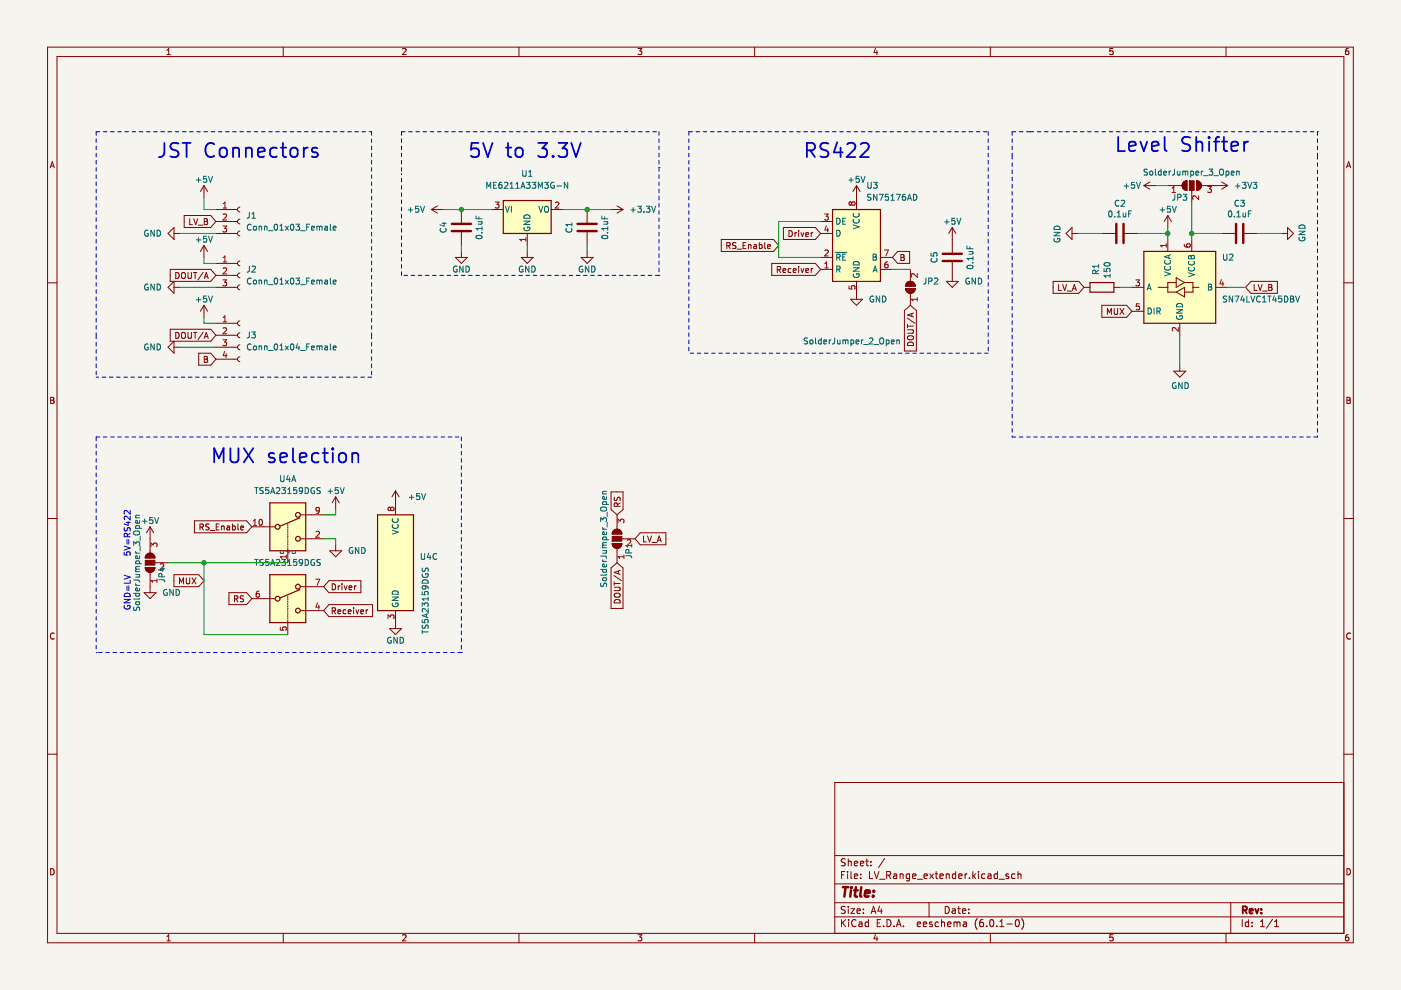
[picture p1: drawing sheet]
<svg xmlns="http://www.w3.org/2000/svg" width="297mm" height="210mm" viewBox="0 0 297 210" stroke-linecap="round" stroke-linejoin="round" font-family="sans-serif">
<path d="M.1 0h297v209.9h-297z" fill-rule="evenodd" fill="#f5f4ef" stroke="#f5f4ef" stroke-width=".21"/>
<g fill="none" stroke="#840000" stroke-width=".21">
<path d="M10.1 10h276.8v189.9h-276.8zM12.1 12h272.8v185.9h-272.8zM35.4 11.6h.7M35.4 10.7l.4-.4v1.3M60.1 10v2M85.4 10.4l.5-.1 .2 .4-.8 .9h.8M110 10v2M135.3 10.3h.8l-.5 .5 .4 .1v.6l-.2 .1-.5-.1M160 10v2M185.6 10.2l-.3 .9h.8M185.9 10.7v.9M210 10v2"/>
<path d="M236 10.3h-.7v.6l.6-.1 .1 .7-.2 .1-.5-.1M259.9 10v2M285.9 10.3h-.4l-.2 .3v.7l.2 .3 .4-.1v-.7h-.4l-.2 .2M10.6 35.6l.5-1.3 .4 1.3M10.8 35.2h.6M43.2 39.3v2.6M43.2 39.3l-.7 1.3M43.2 39.3l.8 1.3M181.6 39.3l-.8 1.3M181.6 39.3v5.1M181.6 39.3l.8 1.3M242.5 39.3l1.3 .8"/>
<path d="M242.5 39.3h2.6M243.8 38.6l-1.3 .7M247.6 39.3h3M250.9 38.6l.8-.3v2.1a1.02 1.02 0 0 1-1-.7 1.02 1.02 0 0 1 .2-1.1zM253.7 38.3a1.02 1.02 0 0 1 1 1 1.02 1.02 0 0 1-1 1.1zM254.7 39.3h5.6M259 38.6l1.3 .7M260.3 39.3l-1.3 .8M285.5 35.6l.4-1.3 .5 1.3M285.6 35.2h.6M10.1 60h2M36.1 57.1h8.6l1.1 1.3-1.1 1.3h-8.6z"/>
<path d="M36.9 49.5h1.3M36.9 48.2v2.6l-1.3-1.3zM36.9 59.7v2.5l-1.3-1.3zM37.3 57.8a.64 .64 0 0 1 .7 .6 .64 .64 0 0 1-.7 .7zM38.5 58l.3-.2a.43 .43 0 0 1 .5 .4v.4a.42 .42 0 0 1-.4 .5 .42 .42 0 0 1-.4-.5zM39 45.7h5.7l1.1 1.3-1.1 1.2h-5.7zM39.9 57.8v1l.2 .3h.2l.3-.3v-1M40.2 46.4v1.2h.6M41 57.8h.7M41.1 46.4l.4 1.2 .4-1.2M41.4 57.8v1.3M42 47.7h1"/>
<path d="M43.1 57.7l-1.1 1.7M43.2 52l-.7 1.3M43.2 52v2.6M43.2 52l.8 1.3M43.3 47h.4M43.3 46.4h.4l.3 .2-.3 .4 .3 .1v.3l-.2 .2h-.5zM43.3 59.1l.4-1.3 .5 1.3M43.4 58.7h.6M45.8 49.5h4.6M45.8 58.4h4.6M45.8 55.8h4.6M45.8 44.4h4.6"/>
<path d="M45.8 47h4.6M50.9 57.9a.51 .51 0 0 0-.5 .5 .51 .51 0 0 0 .5 .5M50.9 55.3a.51 .51 0 0 0-.5 .5 .51 .51 0 0 0 .5 .6M50.9 49a.51 .51 0 0 0-.5 .5 .51 .51 0 0 0 .5 .5M50.9 46.5a.51 .51 0 0 0-.5 .5 .51 .51 0 0 0 .5 .5M50.9 43.9a.51 .51 0 0 0-.5 .5 .51 .51 0 0 0 .5 .5M91.5 44.4h2.5M91.5 44.4l1.2 .8M92.7 43.7l-1.2 .7M96.6 54.6h2.5l-1.3 1.2zM97.8 44.4v2.8M97.8 49.2v2.8"/>
<path d="M97.8 53.3v1.3M104.2 44.4h2.5M110.5 54.6h2.6l-1.3 1.2zM111.8 49.5v2.5M111.8 53.3v1.3M116.9 44.4h2.5M123.2 54.6h2.5l-1.2 1.2zM124.5 44.4v2.8M124.5 49.2v2.8M124.5 53.3v1.3M129.6 44.4h2.5M130.8 43.7l1.3 .7"/>
<path d="M132.1 44.4l-1.3 .8M152.9 50.8h11.1l1.1 1.2-1.1 1.3h-11.1zM154.1 52.1l.6-.1 .1-.4-.7-.2v1.3M154.4 52.1l.4 .6M156 51.5l-.5-.1-.2 .3 .1 .3 .6 .2v.4h-.7M156.3 52.8h.9M157.5 52h.5M158.1 51.4h-.6v1.3h.6M158.7 51.9v.8M158.7 52l.5-.1v.8M159.8 51.9h.5l.1 .8M160.4 52.2l-.6 .2 .2 .3 .4-.1"/>
<path d="M161 51.9h.4l.2 .2-.1 .5h-.5M161 51.4v1.3M162.1 51.4v1.1l.2 .2M162.7 52.3l.6-.1v-.3h-.4l-.2 .1 .1 .6h.5M163.6 55.8h9.3l1.1 1.3-1.1 1.3h-9.3zM164.8 57.2l.6-.1 .1-.5-.7-.1v1.3M165.1 57.2l.4 .6M166 57.4l.6-.2-.1-.2-.3-.1-.2 .2 .1 .6h.4M166.1 48.2h6.8l1.1 1.3-1.1 1.3h-6.8zM167.3 48.9a.64 .64 0 0 1 .7 .6 .64 .64 0 0 1-.7 .7zM167.7 57l-.4-.1-.2 .3 .1 .5h.5M168.2 57.4l.6-.2-.1-.2-.3-.1-.2 .2v.6h.5"/>
<path d="M168.5 49.3v.9M168.9 49.3l-.4 .3M169.3 48.9v.1M169.3 49.3v.9M169.3 56.5v.1M169.3 56.9v.9M169.8 49.3l.3 .9 .3-.9M169.8 56.9l.3 .9 .3-.9M170.8 49.7l.6-.1v-.2l-.4-.1-.2 .2 .1 .6h.5M170.8 57.4l.6-.2v-.2l-.4-.1-.2 .2 .1 .6h.5M172 49.3v.9M172 56.9v.9"/>
<path d="M172.4 49.3l-.4 .3M172.4 56.9l-.4 .3M174 49.5h2.5M174 54.6h2.5M174 47h2.5M174 57.1h2.5M181.6 59.7v3.8M186.7 54.6h2.5M186.7 57.1h2.5M190.3 53.3h2.6v2.5h-2.6l-1.1-1.2zM191 54.6h.4M191 54h.4l.3 .2-.3 .4 .3 .1v.3l-.2 .2h-.5z"/>
<path d="M192.3 60a1.02 1.02 0 0 1 1.1-.3 1.02 1.02 0 0 1 .6 1h-2zM193 57.1v2.6M200.6 59.7h2.6l-1.3 1.2zM201.9 48.2v5.4M201.9 55.6v4.1M201.9 48.2l-.8 1.3M201.9 48.2l.8 1.3M223.3 59.7h5.4l1.1 1.2-1.1 1.3h-5.4zM227.3 49.5h1.3M227.3 48.2v2.6l-1.3-1.3zM233.6 49.5h2.8M238.5 49.5h2.8"/>
<path d="M247.6 45.7l-.8 1.3M247.6 45.7v2.5M247.6 50.8v2.5M247.6 45.7l.8 1.3M249.4 59.9h-1.8v2h1.8M249.4 58.9l1.8 1-1.8 1zM251.2 59.9h1.7v2h-1.7M252.7 40.4v2.8M252.7 50.8v2.5M259 49.5h2.8M263.8 49.5h2.8M265.2 59.7h5.6v2.5h-5.6l-1.1-1.3z"/>
<path d="M271.7 49.5h1.3M273 48.2l1.3 1.3-1.3 1.3zM284.9 60h2M36.1 69.8h8.6l1.1 1.3-1.1 1.2h-8.6zM36.9 72.3v2.6l-1.3-1.3zM36.9 60.9h1.3M36.9 73.6h1.3M37.3 70.5a.64 .64 0 0 1 .7 .6 .64 .64 0 0 1-.7 .6zM38.5 70.7l.3-.2a.43 .43 0 0 1 .5 .4v.4a.42 .42 0 0 1-.4 .5 .42 .42 0 0 1-.4-.5zM39.9 70.5v1l.2 .2h.2l.3-.2v-1M41 70.5h.7M41.4 70.5v1.2"/>
<path d="M42.1 74.9h2.6l1.1 1.3-1.1 1.2h-2.6zM43.1 70.4l-1.1 1.6M43.2 64.7v2.6M43.2 64.7l-.7 1.3M43.2 64.7l.8 1.3M43.3 76.2h.4M43.3 75.6h.4l.3 .2-.3 .4 .3 .1v.3l-.2 .2h-.5zM43.3 71.7l.4-1.2 .5 1.2M43.4 71.4h.6M45.8 60.9h4.6M45.8 76.2h4.6M45.8 73.6h4.6"/>
<path d="M45.8 71.1h4.6M45.8 68.5h4.6M50.9 60.4a.51 .51 0 0 0-.5 .5 .51 .51 0 0 0 .5 .5M50.9 75.6a.51 .51 0 0 0-.5 .6 .51 .51 0 0 0 .5 .5M50.9 73.1a.51 .51 0 0 0-.5 .5 .51 .51 0 0 0 .5 .5M50.9 70.6a.51 .51 0 0 0-.5 .5 .51 .51 0 0 0 .5 .5M50.9 68a.51 .51 0 0 0-.5 .5 .51 .51 0 0 0 .5 .5M180.3 63.5h2.6l-1.3 1.2zM191.7 65.8l1.3-1.1 1.3 1.1v8.6h-2.6zM192 61.2h2a1.02 1.02 0 0 1-1 1 1.02 1.02 0 0 1-1-1zM192.4 67.4l1.6 1.1M192.4 68.8v.7"/>
<path d="M192.4 69.9h1l.3 .3-.1 .3-.2 .2h-1M192.4 69.1h1.3M192.5 71.4l.8-.2a.42 .42 0 0 1 .4 .4 .42 .42 0 0 1-.4 .4h-.5a.42 .42 0 0 1-.3-.2 .42 .42 0 0 1 0-.4zM192.6 72.6a.66 .66 0 0 1 .8 0 .66 .66 0 0 1 .3 .7h-1.3zM193 62.2v2.5M193.3 66.5v.6M193.7 66.4l-1.3 .4 1.3 .4M224.5 60.3v1.3h.6M225.3 60.3l.4 1.3 .4-1.3M226.3 61.7h.9M227.4 61.6l.4-1.3 .4 1.3M227.5 61.2h.6"/>
<path d="M229.8 60.9h1.3M233.6 64.7h5.3l1.1 1.3-1.1 1.3h-5.3zM234.8 66.7v-1.3l.4 .9 .4-.9v1.3M236.2 60.9h1.2M236.2 65.4v1l.3 .3h.2l.3-.3v-1M237.4 65.4l.9 1.3M238.3 65.4l-.9 1.3M240 60.9h2.5M240 66h2.5M245.6 60.9h2M248.9 78.7h2.5l-1.3 1.3zM249.4 61.9l1.8-1v2.1z"/>
<path d="M250.1 68.5v2.6M250.1 77.4v1.3M252.9 60.9h1.3M257.8 60.9h2.5M265.9 60.3v1.3h.6M266.8 60.3l.4 1.3 .4-1.3M267.7 61.7h1M269 60.9h.4M269 60.3h.4l.3 .3-.3 .3 .3 .1v.3l-.2 .3h-.5zM10.7 84.2h.5l.2 .3-.2 .4 .2 .1 .1 .3-.3 .2h-.5zM10.7 84.9h.5M285.6 84.2h.4l.3 .3-.3 .4 .3 .1v.3l-.2 .2h-.5z"/>
<path d="M285.6 84.9h.4M10.1 109.9h2M31.1 117.6a1.02 1.02 0 0 1 1.1-.2 1.02 1.02 0 0 1 .6 .9h-2zM31.8 111.7v5.6M31.8 111.7l-.7 1.3M31.8 111.7l.8 1.3M32.8 119.3h2.8M41.2 110.4h11.1l1.1 1.3-1.1 1.3h-11.1zM42.4 111.8l.6-.1 .1-.5-.7-.1v1.3M42.7 111.8l.4 .6M44.3 111.2l-.4-.1-.3 .2 .1 .3 .6 .3v.3l-.7 .1M44.6 112.5h.9"/>
<path d="M45.8 111.7h.5M46.5 111.1h-.7v1.3h.7M47 111.6h.5v.8M47 111.5v.9M48.1 111.6h.5l.1 .8M48.7 111.8l-.6 .3 .2 .3 .4-.1M49.3 111.6l.4-.1 .2 .3-.1 .5h-.5M49.3 111.1v1.3M50.4 111.1v1.1l.2 .2M51 111.9l.6-.1v-.2l-.4-.1-.2 .2 .1 .6h.5M53.4 111.7h4.8M61 111.2v.2"/>
<path d="M61 111.7v.3M61 112.2v.3M61 112.7v.3M61 113.2v.3M61 113.7v.3M61 114.2v.3M61 114.7v.3M61 115.3v.2M61 115.8v.2M61 116.3v3M63.8 114.2h4.8M63.8 109.2h4.8"/>
<path d="M69.9 116.8h2.5l-1.2 1.2zM71.2 105.4l-.8 1.2M71.2 105.4v2.5M71.2 115.5v1.3M71.2 105.4l.7 1.2M83.9 104.1v5.1M83.9 104.1l-.8 1.3M83.9 104.1l.7 1.3M129.6 104.3h2.5v3.7l-1.3 1.2-1.2-1.2zM129.8 115.3h2a1.02 1.02 0 0 1-1 1 1.02 1.02 0 0 1-1-1zM130.1 112.5a1.02 1.02 0 0 1 1.1-.2 1.02 1.02 0 0 1 .6 .9h-2zM130.3 105.4v.7h.4l.2-.6 .3-.1 .3 .3-.1 .4"/>
<path d="M130.8 109.2v3M130.8 116.3v3M130.9 107.3l-.1-.6h-.5l-.1 .6h1.3M131.5 106.6l-.6 .4M131.8 114.2h2.8M135.7 113h5.5v2.5h-5.5l-1.1-1.3zM136.4 113.6v1.3h.6M137.3 113.6l.4 1.3 .4-1.3M138.3 115h.9M139.3 114.9l.5-1.3 .4 1.3M139.5 114.5h.6M284.9 109.9h2"/>
<path d="M11.5 134.3a.58 .58 0 0 0-.8 .6 .58 .58 0 0 0 .8 .5M30.6 125.7h2.5l-1.3 1.2zM30.8 120.3h2a1.02 1.02 0 0 1-1 1 1.02 1.02 0 0 1-1-1zM31.8 121.3v4.4M36.9 121.9h5.2l1.1 1.2-1.1 1.3h-5.2zM38 123.8v-1.3l.5 .9 .4-.9v1.3M39.5 122.5v1l.2 .3 .4-.1 .1-.2v-1M40.7 122.5l.9 1.3M41.6 122.5l-.9 1.3M48.5 125.7h3.8l1.1 1.2-1.1 1.3h-3.8zM49.7 127l.6-.1 .1-.5-.7-.1v1.3M50 127l.4 .6"/>
<path d="M51.6 126.4l-.4-.1-.3 .3 .1 .3 .6 .2v.4h-.7M53.4 126.9h4.8M61 126.4v.3M61 126.9v.3M61 127.4v.3M61 127.9v.3M61 128.5v.2M61 129v.2M61 129.5v.2M61 130v.2M61 130.5v.2M61 131v.2"/>
<path d="M61 131.5v3M63.8 129.5h4.8M63.8 124.4h4.8M69.7 123.1h6.8v2.6h-6.8l-1.1-1.3zM69.7 128.2h9.3v2.5h-9.3l-1.1-1.2zM70.4 129.5h.6l.1-.5-.7-.1v1.2M70.4 123.8a.64 .64 0 0 1 .8 .6 .64 .64 0 0 1-.8 .7zM70.7 129.5l.5 .6M71.6 129.7l.7-.1-.1-.3h-.4l-.2 .2 .1 .6h.5M71.7 124.2v.9M72.1 124.2l-.4 .3M72.5 123.8v.1"/>
<path d="M72.5 124.2v.9M73 124.2l.3 .9 .3-.9M73.3 129.3h-.3l-.3 .2 .2 .6h.4M73.8 129.7l.6-.1v-.3h-.4l-.2 .2 .1 .6h.5M74 124.6l.6-.1-.1-.2-.3-.1-.2 .2 .1 .6h.4M75 128.9v.1M75 129.3v.8M75.2 124.2v.9M75.5 129.3l.3 .8 .3-.8M75.5 124.2l-.3 .3M76.5 129.7l.6-.1-.1-.3h-.3l-.2 .2v.6h.5M77.6 129.3v.8"/>
<path d="M78 129.3l-.4 .2M82.6 133.3h2.5l-1.2 1.2zM83.9 129.5v3.8M129.6 120.4l1.2-1.1 1.3 1.1v8.6h-2.5zM130.2 122l1.6 1.1M130.2 123.4v.7M130.2 124.5h1l.3 .2-.1 .4-.2 .1h-1M130.2 123.7h1.3M130.3 126l.8-.2a.42 .42 0 0 1 .4 .4 .42 .42 0 0 1-.4 .4h-.5a.42 .42 0 0 1-.3-.2 .42 .42 0 0 1 0-.4zM130.4 127.2a.66 .66 0 0 1 .8-.1 .66 .66 0 0 1 .3 .7h-1.3zM131.1 121.1v.6M131.5 120.9l-1.3 .5 1.3 .4"/>
<path d="M286.3 134.3a.58 .58 0 0 0-.8 .6 .58 .58 0 0 0 .8 .5M10.1 159.9h2M284.9 159.9h2M284.9 165.9h-107.9v32M10.7 184.2a.66 .66 0 0 1 .8 .6 .66 .66 0 0 1-.8 .7zM35.4 198.6l.4-.4v1.3M35.4 199.5h.7M60.1 197.9v2M85.4 198.3l.5-.1 .2 .4-.8 .9h.8M110 197.9v2M135.3 198.2h.8l-.5 .5 .4 .1v.6l-.2 .1-.5-.1M160 197.9v2"/>
<path d="M177 194.4h107.9M177 191.4h107.9M177 187.4h107.9M177 181.4h107.9M178.4 195v1.5M178.4 185.5h.5M178.6 195.6l.7 .9M179.1 184.8h-.7v1.5M179.2 192.2h-.6l-.2 .1v.4l.7 .3 .1 .4-.3 .3-.5-.1M179.2 182.2l-.6-.1-.2 .1v.5l.7 .2 .1 .4-.3 .3-.5-.1M179.3 195l-.9 .8M179.7 184.8v.1"/>
<path d="M179.7 185.3v1M179.9 182.1v1.5M179.9 192.2v.1M179.9 192.7v1M179.9 182.7l.2-.1 .3 .1 .1 .9M179.9 195v.1M179.9 195.5v1M180.4 192.7h.8l-.8 1h.8M180.4 184.8v1.3l.2 .2M181.1 185.8l.7-.2v-.2l-.5-.1-.2 .2 .1 .7h.6M181.1 183.1l.7-.2v-.2l-.5-.1-.2 .2 .1 .7h.6M181.5 195.1a.71 .71 0 0 0-1 .5 .71 .71 0 0 0 .7 .9l.3-.2"/>
<path d="M181.7 193.2l.7-.2-.1-.3h-.4l-.2 .2 .1 .7h.5M182.1 195.5h.6l.1 1M182.4 183.1l.7-.2v-.2l-.5-.1-.2 .2 .1 .7h.6M182.5 186.1v.2M182.5 185.4v.1M182.8 195.8l-.5 .1-.2 .2 .2 .4 .5-.1M183.1 192.7v.2M183.1 193.5v.2M183.6 182.6h.5M183.8 182.1v1.3l.3 .2M184.1 195.5h-.4l-.3 .3 .2 .6h.5M184.1 195v1.5"/>
<path d="M184.3 184.8v1.5h.8M184.6 183.4v.2M184.6 182.7v.1M184.7 193.7l.5-1.5 .5 1.5M184.8 193.2h.8M185.3 184.8l.5 1.5 .5-1.5M185.6 198.1l-.3 .9h.8M185.9 198.6v.9M186 195.7h.5M186.5 192.1l-.4 1.1h1M186.5 186.4h1.1M186.7 195h-.7v1.5h.7"/>
<path d="M186.8 192.7v1M187.3 196.3v.2M187.6 182l-1.3 1.9M188 185.6l.7-.1 .1-.2v-.4l-.8-.1v1.5M188.1 195a.76 .76 0 0 1 .8 .7 .76 .76 0 0 1-.8 .8zM188.3 185.6l.5 .7M189.5 185.4h.6v.9M189.6 196.3v.2M190.1 196.5l.5-1.5 .5 1.5M190.1 185.6l-.5 .1-.2 .2 .2 .4 .5-.1M190.2 196h.7M190.8 185.4l.3-.1 .3 .1 .1 .9"/>
<path d="M190.8 185.3v1M191.6 196.3v.2M192.8 185.4l-.4-.1-.3 .3 .2 .6h.5M192.8 185.3v1.2l-.2 .3-.4-.1M193.5 185.8l.7-.2-.1-.2-.4-.1-.2 .2 .1 .7h.5M194.5 196l.7-.2-.1-.3h-.4l-.2 .2 .1 .7h.5M194.5 186.4h1.1M195.8 196l.7-.2-.1-.3h-.4l-.2 .2v.7h.6M195.9 185.8l.7-.2v-.2l-.5-.1-.2 .2 .1 .7h.6M197 191.4v3M197.1 185.3l.8 1M197.6 195.5h-.3l-.2 .2v.2l.5 .1v.4h-.5"/>
<path d="M197.9 185.3l-.8 1M198.3 185.3h.5M198.5 184.8v1.3l.3 .2M199 195.5h-.4l-.3 .3 .1 .6h.6M199.3 185.8l.7-.2-.1-.2-.4-.1-.2 .2v.7h.6M199.6 195.6l.2-.1h.4l.1 1M199.6 195v1.5M200.4 192.2a.76 .76 0 0 1 .9 .7 .76 .76 0 0 1-.9 .8zM200.6 185.4l.2-.1 .4 .1 .1 .9M200.6 185.3v1M200.9 196l.7-.2v-.3h-.5l-.2 .2 .1 .7h.6M201.9 192.7h.6l.1 1"/>
<path d="M202.3 195.6l.4-.1 .2 .2M202.3 195.5v1M202.6 193l-.5 .1-.3 .2 .3 .4 .5-.1M202.6 185.4l-.4-.1-.3 .3 .2 .6h.5M202.6 184.8v1.5M202.9 195.7l.2-.2h.4l.1 1M202.9 195.7v.8M203.1 192.7h.5M203.3 192.2v1.3l.3 .2M203.3 185.8l.7-.2-.1-.2-.4-.1-.2 .2v.7h.6M204.1 193.2l.7-.2-.1-.3h-.4l-.2 .2v.7h.6M204.3 195.5h.5l.1 1"/>
<path d="M204.6 185.3v1M204.9 195.8l-.5 .1-.2 .2 .2 .4 .5-.1M205.1 185.3l-.5 .3M205.4 193.5v.2M205.4 192.7v.2M205.6 186.1v.2M206.3 184.8v1.5M206.4 185.7l.4 .6M206.8 185.3l-.5 .6M207.2 194.8a1.72 1.72 0 0 0 0 2.2M207.5 184.8v.1M207.5 185.3v1"/>
<path d="M208.4 195h-.4a1.01 1.01 0 0 0 0 1.5l.5-.2v-.5l-.2-.3h-.3l-.3 .3M208.8 185.4l-.4-.1-.3 .3 .2 .6h.5M209.2 196.3v.2M209.5 185.4h.5l.1 .9M210 197.9v2M210 195.1l.2-.1a.8 .8 0 0 1 .5 .7 .8 .8 0 0 1-.5 .8l-.4-.6zM210.1 185.6l-.5 .1-.2 .2 .2 .4 .5-.1M211.3 196.3v.2M211.5 185.4l-.5-.1-.2 .3 .1 .6h.6M211.5 184.8v1.5M211.8 186.4h1.2M212 196.5h.8"/>
<path d="M212 195.4l.4-.4v1.5M213.5 195.9h1.1M213.8 185.4l-.3-.1-.2 .2v.2l.5 .2v.3h-.5M215.2 185.4l-.4-.1-.3 .3 .1 .6h.6M215.4 195.1l.2-.1a.8 .8 0 0 1 .5 .7 .8 .8 0 0 1-.5 .8l-.3-.6zM215.8 185.4l.2-.1 .4 .1 .1 .9M215.8 184.8v1.5M216.6 194.8a1.72 1.72 0 0 1 0 2.2M236 198.2h-.7v.6l.6-.1 .1 .7-.2 .1-.5-.1M259.9 197.9v2M260.9 191.4v6.5M263.4 195v1.5"/>
<path d="M264.7 195.5h-.4l-.3 .3 .2 .6h.5M264.7 195v1.5M265.4 196.3v.2M265.4 195.5v.2M267.2 196.5h.9M267.2 195.4l.5-.4v1.5M269.8 194.9l-1.3 1.9M270.2 196.5h.9M270.2 195.4l.5-.4v1.5M285.6 184.2a.66 .66 0 0 1 .7 .6 .66 .66 0 0 1-.7 .7zM285.9 198.2h-.4l-.2 .3v.7l.2 .3 .4-.1v-.7h-.4l-.2 .2"/>
</g>
<path d="M263.5 193l.7-.1 .2-.2-.1-.4-.8-.1v1.5M263.9 193l.5 .7M264.9 193.2l.7-.2v-.3h-.5l-.2 .2 .1 .7h.6M266.1 192.7l.4 1 .3-1M267.4 193.5v.2M267.4 192.7v.2" fill="none" stroke="#840000" stroke-width=".39"/>
<path d="M178.7 188.1h1.1M179.3 188.1l-.3 2M180.4 188.8l-.1 1.3M180.5 188.1v.2M181.1 188.8h.8M181.5 188.1l-.3 1.7 .1 .2 .4 .1M182.6 188.1l-.2 1.7 .2 .3M183.4 189.4l1-.2-.1-.3-.5-.1-.4 .3v.9h.8M185.1 189.9v.2M185.3 188.9l-.1 .2" fill="none" stroke="#840000" stroke-width=".52"/>
<g fill="none" stroke="#006464" stroke-width=".21">
<path d="M41.6 38.2h1M42.1 37.7v1M43.8 37.4h-.6l-.1 .6 .6-.1 .1 .6-.2 .2-.5-.2M44.2 37.4l.4 1.3 .5-1.3M103.2 39.9v-1.2l.4 .9 .4-.9v1.2M104.7 39.3h.4M105.3 38.7h-.6v1.2h.6M106.3 38.7h-.3l-.2 .3-.1 .7 .3 .2 .4-.1-.1-.6-.3-.1-.3 .3M106.9 38.8l.5-.1 .3 .3-.8 .9h.8M108.2 39.9h.7M108.2 39l.3-.3v1.2M109.4 39.9h.7"/>
<path d="M109.4 39l.3-.3v1.2M110.5 39.9l.4-1.2 .4 1.2M110.6 39.6h.6M110.8 36.1v1l.3 .3 .3-.1 .1-.2v-1M111.6 38.7h.8l-.4 .4 .3 .2v.5l-.2 .1-.5-.1M112.1 37.4h.7M112.1 36.5l.3-.4v1.3M112.8 38.7h.8l-.4 .4 .3 .2v.5l-.1 .1-.6-.1M114.1 39.9v-1.2l.5 .9 .4-.9v1.2M115.5 38.7h.8l-.5 .4 .4 .2v.5l-.2 .1-.5-.1M117.5 38.7a.58 .58 0 0 0-.8 .6 .58 .58 0 0 0 .8 .5v-.4h-.2M118.1 39.4h.9"/>
<path d="M120.4 38.7v1.2l-.8-1.2v1.2M180 38.2h.9M180.4 37.7v1M182.1 37.4h-.6v.6l.6-.1v.6l-.1 .2-.5-.2M182.6 37.4l.4 1.3 .4-1.3M184 38.7v1l.2 .2h.3l.2-.2v-1M185.2 38.7h.8l-.4 .4 .3 .2v.5l-.2 .1-.5-.1M238.4 39.4h.9M238.8 39v.9M240.5 38.7h-.6v.6l.6-.1v.6l-.2 .1-.4-.1M240.9 38.7l.5 1.2 .4-1.2M243.3 35.9l-.7 .1v.3l.6 .3 .1 .3-.3 .2h-.4"/>
<path d="M243.8 36.4l.2-.1 .4 .1-.1 .7-.5-.1zM245 35.9v1l.2 .2M246.2 36.3h-.4l-.2 .2 .1 .6h.5M246.2 35.9v1.2M246.7 36.7l.6-.1v-.3h-.4l-.2 .2 .1 .6h.5M247.9 36.3v.8M248.2 36.3l-.3 .2M249 35.9v1l-.5 .2M249.6 36.3l.1 .8 .5-.1M250.2 36.3v.8M250.8 36.4l.3-.1 .2 .2M250.8 36.3v.8"/>
<path d="M251.3 36.5l.2-.2h.3l.1 .8M251.3 36.5v.6M252.5 36.3h.3l.3 .2-.2 .6h-.4M252.5 36.3v1.3M253.6 36.7l.6-.1-.1-.3h-.4l-.1 .2v.6h.5M254.7 36.3v.8M255.1 36.3l-.4 .2M255.2 37.3h1M256.3 35.9h.8l-.4 .4 .4 .2v.5l-.2 .1-.6-.1M257.4 37.3h.9M258.6 36l.3-.1a.43 .43 0 0 1 .5 .4v.4a.42 .42 0 0 1-.4 .4 .42 .42 0 0 1-.4-.4zM260 36.3h.3l.3 .2-.2 .6h-.4"/>
<path d="M260 36.3v1.3M261 36.7l.7-.1-.1-.3h-.4l-.2 .2 .1 .6h.5M261.9 39.4h1M262.2 36.4l.5-.1v.8M262.2 36.3v.8M262.4 39v.9M263.4 38.7h.8l-.4 .4 .3 .2v.5l-.2 .1-.5-.1M264.5 38.7l.5 1.2 .4-1.2M265.7 38.7h.8l-.4 .4 .3 .2v.5l-.2 .1-.5-.1M31.4 48.9a.58 .58 0 0 0-.8 .6 .58 .58 0 0 0 .8 .5v-.5h-.2M32.7 48.8v1.3l-.7-1.3v1.3M33.3 48.8a.64 .64 0 0 1 .7 .6 .64 .64 0 0 1-.7 .7z"/>
<path d="M41.6 50.9h1M42.1 50.4v.9M43.8 50.1h-.6l-.1 .6 .6-.1 .1 .6-.2 .1-.5-.1M44.2 50.1l.4 1.2 .5-1.2M52.9 45l-.1 1.1-.4 .2M52.9 56.4l-.1 1.1-.4 .2M53.2 47.7a.56 .56 0 0 0-.8 .5 .56 .56 0 0 0 .8 .5M53.2 59.1a.56 .56 0 0 0-.8 .5 .56 .56 0 0 0 .8 .5M53.4 56.5l.5-.1 .2 .4-.7 .9h.7M53.4 46.3h.7M53.4 45.4l.4-.4v1.3M53.8 48.1l.2-.1 .3 .1v.6h-.5z"/>
<path d="M53.8 59.5l.2-.1 .3 .1v.7l-.5-.1zM54.9 59.5l.5-.1 .1 .8M54.9 48v.8M54.9 59.4v.8M54.9 48.1l.5-.1 .1 .8M56.1 59.5l.5-.1v.8M56.1 48v.8M56.1 59.4v.8M56.1 48.1l.5-.1v.8M56.9 48.9h1M58.3 47.7l.1-.2a.68 .68 0 0 1 .5 .7 .68 .68 0 0 1-.5 .6l-.3-.5zM58.3 59.1l.1-.1a.68 .68 0 0 1 .5 .6 .68 .68 0 0 1-.5 .6l-.3-.5z"/>
<path d="M59.3 48.8h.8M59.3 47.9l.4-.4v1.3M59.3 59.3l.4-.3v1.2M60.5 59.4l.7 .8M60.5 48l.7 .8M61.2 59.4l-.7 .8M61.2 48l-.7 .8M61.7 47.7l.2-.2a.68 .68 0 0 1 .4 .7 .68 .68 0 0 1-.4 .6l-.3-.5zM61.7 59.1l.2-.1a.68 .68 0 0 1 .4 .6 .68 .68 0 0 1-.4 .6l-.3-.5zM62.7 47.5h.8l-.4 .5 .4 .1v.6l-.2 .1-.6-.1M62.7 59h.8l-.4 .4 .4 .2v.5l-.2 .1-.6-.1M63.8 48.9h.9"/>
<path d="M65 59.6h.4M65 48.1h.4M65.6 59h-.6v1.2M65.6 47.5h-.6v1.3M66 48.4l.7-.1-.1-.3h-.4l-.2 .1 .1 .6h.5M66 59.8l.7-.1-.1-.3h-.4l-.2 .2 .1 .6h.5M67.2 59.5l.4-.1 .1 .2M67.2 48v.8M67.2 59.4v.8M67.2 48.1l.4-.1 .1 .1M67.7 59.6l.2-.2h.3l.1 .8M67.7 48.1v.7"/>
<path d="M67.7 59.6v.6M67.7 48.1l.2-.1h.3l.1 .8M68.9 59.4h.5v.8M68.9 48h.5v.8M69.4 48.3l-.6 .2 .2 .3 .4-.1M69.4 59.7l-.6 .2 .2 .3h.4M70 59v1l.2 .2M70 47.5v1.1l.2 .2M70.6 48.4l.6-.1v-.3h-.4l-.2 .1 .1 .6h.5M70.6 59.8l.6-.1v-.3h-.4l-.2 .2 .1 .6h.5M86.6 44.5h.9M87 44v1"/>
<path d="M88.7 43.7h-.6v.6h.6v.6l-.1 .1-.5-.1M89.2 43.7l.4 1.3 .4-1.3M93.4 48.4a.56 .56 0 0 0 .6 .8 .56 .56 0 0 0 .5-.8M93.7 47.4h.9M94.2 47.2v.8l-.9-.3M96.9 56.5a.58 .58 0 0 0-.8 .6 .58 .58 0 0 0 .8 .5v-.5h-.2M98.2 56.4v1.3l-.7-1.3v1.3M98.8 56.4a.64 .64 0 0 1 .7 .7 .64 .64 0 0 1-.7 .6zM100.9 45.8v.6h1.3M101.1 50a.61 .61 0 0 1 .7-.2 .61 .61 0 0 1 .3 .6 .75 .75 0 0 1-1.2-.2zM101.4 47h.8M101.5 46v.4"/>
<path d="M102.1 47v.5h-.7M102.1 49.4h.1M102.2 48.1v.7M102.2 48.4h-1.3l.4 .4M107.2 43.7l.4 1.3 .4-1.3M108.4 43.7v1.3M110.8 56.5a.58 .58 0 0 0-.7 .6 .58 .58 0 0 0 .8 .5v-.5h-.3M111.1 46.9h1.3l-1.3 .7h1.3M111.2 48.2a.58 .58 0 0 0 .5 .7 .58 .58 0 0 0 .5-.8h-.4v.3M111.3 45.7a.66 .66 0 0 1 .7-.1 .66 .66 0 0 1 .4 .7h-1.3zM112.1 56.4v1.3l-.7-1.3v1.3M112.8 56.4a.64 .64 0 0 1 .7 .7 .64 .64 0 0 1-.7 .6z"/>
<path d="M114.2 43.7l.5 1.3 .4-1.3M115.5 43.9l.2-.2a.43 .43 0 0 1 .6 .5v.4a.42 .42 0 0 1-.4 .4 .42 .42 0 0 1-.5-.4zM120.1 48.4a.56 .56 0 0 0 .5 .8 .56 .56 0 0 0 .5-.8M121.2 47.6h-1.2l.3 .4M121.2 47.2v.8M123.5 56.5a.58 .58 0 0 0-.7 .6 .58 .58 0 0 0 .8 .5v-.5h-.3M124.8 56.4v1.3l-.7-1.3v1.3M125.4 56.4a.64 .64 0 0 1 .8 .7 .64 .64 0 0 1-.8 .6zM127.6 45.8v.6h1.3M127.7 50a.61 .61 0 0 1 .7-.2 .61 .61 0 0 1 .4 .6 .75 .75 0 0 1-1.2-.2zM128 47h.9M128.2 46v.4"/>
<path d="M128.7 49.4h.2M128.7 47l.1 .5h-.8M128.9 48.4h-1.3l.4 .4M128.9 48.1v.7M133.7 44.5h1M134.2 44v1M135.2 43.7h.8l-.4 .5 .3 .1v.6l-.2 .1-.5-.1M136.5 44.9v.1M137 43.7h.8l-.4 .5 .3 .1v.6l-.1 .1-.6-.1M138.2 43.7l.4 1.3 .4-1.3M177.1 53.5h2.4M177.4 48.8a.64 .64 0 0 1 .7 .6 .64 .64 0 0 1-.7 .7z"/>
<path d="M177.4 57.1l.6-.1 .1-.5-.7-.1v1.3M177.4 46.3a.64 .64 0 0 1 .7 .6 .64 .64 0 0 1-.7 .6zM177.4 54.5h.6l.1-.5-.7-.1v1.3M177.7 57.1l.4 .6M177.7 54.5l.4 .7M178.7 46.9h.4M178.7 54.5h.4M179.3 46.3h-.6v1.2h.6M179.3 53.9h-.6v1.3h.6M180.9 56.8h1.3l-1.3 .7h1.3M180.9 47.7l1.3 .4-1.3 .4M181 58.1a.58 .58 0 0 0 .5 .7 .58 .58 0 0 0 .5-.8h-.4v.3"/>
<path d="M181 46.5a.56 .56 0 0 0 .5 .8 .56 .56 0 0 0 .5-.8M181 45.3a.56 .56 0 0 0 .5 .7 .56 .56 0 0 0 .5-.7M181.1 55.6a.66 .66 0 0 1 .7-.1 .66 .66 0 0 1 .4 .7h-1.3zM184.7 41.3h-.7v.4l.5 .2 .2 .3-.3 .3-.5-.1M185.1 53.9h.4l.3 .2-.3 .4 .3 .1v.3l-.2 .3h-.5zM185.1 54.5h.4M185.1 57.7l.4-1.3 .5 1.3M185.2 57.3h.6M185.9 41.2v1.3l-.7-1.3v1.3M186.4 41.2h.9l-.6 1.3M188.3 41.2h-.6v.6l.6-.1v.6l-.1 .2-.5-.2M188.9 42.5h.7"/>
<path d="M188.9 41.6l.4-.4v1.3M190 41.2h.9l-.6 1.3M191.9 41.2l-.3 .1-.2 .2-.1 .7 .3 .3 .4-.2-.1-.6h-.3l-.3 .2M192.4 42.5l.4-1.3 .4 1.3M192.5 42.1h.6M193.7 41.2a.64 .64 0 0 1 .7 .6 .64 .64 0 0 1-.7 .7zM196.3 59l-.1 1-.4 .2M196.9 59.6h.6l.1-.5-.7-.1v1.2M197.4 53.6v.6l.6 .1-.1-.6 .6-.1 .2 .2-.2 .5M197.5 54.8a.56 .56 0 0 0 .5 .8 .56 .56 0 0 0 .5-.8M198.1 59.1l.5-.1 .2 .3-.7 .9h.7M200.3 47.1h.9"/>
<path d="M200.8 46.6v.9M202.4 46.3h-.6v.6l.6-.1v.6l-.1 .1-.5-.1M202.9 46.3l.4 1.2 .4-1.2M205 52.1v.6h1.3M205.1 56.4a.61 .61 0 0 1 .7-.2 .61 .61 0 0 1 .4 .6 .75 .75 0 0 1-1.2-.3zM205.4 53.3h.9M205.5 59a.58 .58 0 0 0-.7 .6 .58 .58 0 0 0 .7 .5v-.4h-.2M205.6 52.3v.4M206.2 53.3v.5l-.8 .1M206.2 55.7h.1M206.3 54.4v.8M206.3 54.8h-1.3l.4 .4"/>
<path d="M206.8 59v1.2l-.7-1.2v1.2M207.4 59a.64 .64 0 0 1 .8 .6 .64 .64 0 0 1-.8 .6zM223.5 49.3h1.2l-1.2 .7h1.2M223.5 50.6a.58 .58 0 0 0 .6 .7 .58 .58 0 0 0 .5-.8h-.4v.3M223.5 48.2a.68 .68 0 0 1 .8-.2 .68 .68 0 0 1 .4 .7h-1.2zM232.3 58v-.6l-.5-.1-.1 .7h1.2M232.9 57.3l-.6 .4M232.9 56.1v.7M232.9 56.4h-1.2l.3 .4M234.1 57v.6h.6l-.1-.6h.6l.2 .1-.2 .5M234.2 55.8a.61 .61 0 0 1 .7-.2 .61 .61 0 0 1 .4 .6 .75 .75 0 0 1-1.2-.2zM235.2 44.8l.2-.1a.68 .68 0 0 1 .4 .7 .68 .68 0 0 1-.4 .6l-.3-.5z"/>
<path d="M235.4 58.1v.7M235.4 58.5h-1.3l.3 .3M236.3 45.9v.1M236.9 45.1l.3-.4v1.3M236.9 46h.7M237.2 42.6a.56 .56 0 0 0-.8 .5 .56 .56 0 0 0 .8 .5M237.7 42.6l.5-.1 .2 .3-.7 .9h.7M238.1 45.1l.1 .8h.5M238.7 45.1v.9M239.3 45.3h.4M239.9 44.7h-.6v1.3M246 44.5h.9"/>
<path d="M246.4 44v1M246.9 57.6l1.3 .5-1.3 .4M247 56.5a.56 .56 0 0 0 .5 .8 .56 .56 0 0 0 .6-.8M247 55.2a.56 .56 0 0 0 .5 .8 .56 .56 0 0 0 .6-.8M247.8 54.1v.6M248.1 43.7h-.6v.6h.6v.6l-.1 .1-.5-.1M248.2 54l-1.3 .4 1.3 .5M248.6 43.7l.4 1.3 .4-1.3M249.1 41.2l-.1 1.1-.4 .2M249.7 41.9l.6-.1v-.5l-.6-.1v1.3M250.8 41.2h.8l-.4 .5 .4 .1v.5l-.2 .2-.6-.2M252 57.8l1.2 .4-1.2 .5"/>
<path d="M252.1 56.7a.56 .56 0 0 0 .5 .8 .56 .56 0 0 0 .5-.8M252.1 54.3l.2-.1 .3 .2 .2-.3 .3 .1 .1 .7h-1.2zM252.1 55.4a.56 .56 0 0 0 .5 .8 .56 .56 0 0 0 .5-.8M252.6 54.4v.5M259.4 53.9v1l.2 .3h.3l.2-.3v-1M260.6 44.8l.1-.1a.68 .68 0 0 1 .5 .7 .68 .68 0 0 1-.5 .6l-.3-.5zM260.7 54l.5-.1 .2 .3-.8 1h.8M261.7 45.9v.1M262.3 45.1l.3-.4v1.3M262.3 46h.7M262.6 42.6a.56 .56 0 0 0-.8 .5 .56 .56 0 0 0 .8 .5M263 42.5h.8l-.4 .4 .4 .2v.5l-.2 .1-.6-.1"/>
<path d="M263.5 45.1l.1 .8h.5M264.1 45.1v.9M264.7 45.3h.4M265.3 44.7h-.6v1.3M275.4 49h1.3l-1.3 .7h1.3M275.5 50.3a.58 .58 0 0 0 .6 .8 .58 .58 0 0 0 .5-.8h-.5v.2M275.5 47.9a.68 .68 0 0 1 .8-.2 .68 .68 0 0 1 .4 .7h-1.3zM31.4 60.3a.58 .58 0 0 0-.8 .6 .58 .58 0 0 0 .8 .5v-.4h-.2M31.4 73a.58 .58 0 0 0-.8 .6 .58 .58 0 0 0 .8 .5v-.5h-.2M32.7 60.2v1.3l-.7-1.3v1.3M32.7 72.9v1.3l-.7-1.3v1.3M33.3 60.2a.64 .64 0 0 1 .7 .7 .64 .64 0 0 1-.7 .6z"/>
<path d="M33.3 72.9a.64 .64 0 0 1 .7 .7 .64 .64 0 0 1-.7 .6zM41.6 63.6h1M42.1 63.1v.9M43.8 62.8h-.6l-.1 .6 .6-.1 .1 .6-.2 .1-.5-.1M44.2 62.8l.4 1.2 .5-1.2M52.9 70.4l-.1 1.1-.4 .2M53.2 73a.56 .56 0 0 0-.8 .6 .56 .56 0 0 0 .8 .5M53.4 70.4h.7l-.4 .5 .4 .1v.5l-.2 .2-.5-.2M53.8 73.5l.2-.2 .3 .2v.6h-.5zM54.9 73.3v.9M54.9 73.5l.5-.1 .1 .8M56.1 73.3v.9"/>
<path d="M56.1 73.5l.5-.1v.8M56.9 60.4h1M56.9 74.3h1M58.3 73l.1-.1a.68 .68 0 0 1 .5 .7 .68 .68 0 0 1-.5 .6l-.3-.5zM59.3 60.2h.8M59.3 73.3l.4-.4v1.3M59.3 74.2h.8M60.5 73.3l.7 .9M61.2 73.3l-.7 .9M61.7 73l.2-.1a.68 .68 0 0 1 .4 .7 .68 .68 0 0 1-.4 .6l-.3-.5zM63.1 72.9l-.3 .9h.8M63.4 73.3v.9"/>
<path d="M63.8 60.4h.9M63.8 74.3h.9M65 73.5h.4M65.6 72.9h-.6v1.3M66 73.8l.7-.2-.1-.2-.4-.1-.2 .2 .1 .6h.5M67.2 73.3v.9M67.2 73.5l.4-.2 .1 .2M67.7 73.5v.7M67.7 73.5l.2-.2 .3 .1 .1 .8M68.9 73.4h.5v.8M69.4 73.6l-.6 .3 .2 .3 .4-.1M70 72.9v1.1l.2 .2"/>
<path d="M70.6 73.8l.6-.2v-.2l-.4-.1-.2 .2 .1 .6h.5M171.2 71.7l-.6 .1v.3l.5 .3 .1 .3-.2 .2h-.5M171.8 72.2l.1-.1 .4 .1-.1 .7-.4-.1zM172.9 71.7v1l.2 .2M174.1 72.1h-.3l-.3 .2 .1 .6h.5M174.1 71.7v1.2M174.7 72.5l.6-.1-.1-.3h-.4l-.1 .2v.6h.5M175.8 72.1v.8M176.2 72.1l-.4 .2M177 71.7l-.1 1-.4 .2M177.6 72.1v.8l.5-.1M178.1 72.1v.8"/>
<path d="M178.7 72.2l.4-.1 .2 .2M178.7 72.1v.8M179.3 72.3l.1-.2h.3l.1 .8M179.3 72.3v.6M180.4 72.1h.4l.2 .2-.1 .6h-.5M180.4 72.1v1.2M181.5 72.5l.6-.1-.1-.3h-.3l-.2 .2 .1 .6h.4M182.6 72.1v.8M183 72.1l-.4 .2M183.1 73h1M184.3 71.8l.5-.1 .3 .3-.8 .9h.8M185.2 62.8a.58 .58 0 0 0-.8 .6 .58 .58 0 0 0 .8 .5v-.4h-.2"/>
<path d="M185.3 73h1M186.5 62.8v1.2l-.7-1.2v1.2M186.6 71.8l.2-.1a.43 .43 0 0 1 .6 .4v.4a.42 .42 0 0 1-.5 .4 .42 .42 0 0 1-.4-.4zM187.1 62.8a.64 .64 0 0 1 .7 .6 .64 .64 0 0 1-.7 .6zM187.9 72.1h.4l.2 .2-.1 .6h-.5M187.9 72.1v1.2M189 72.5l.6-.1-.1-.3h-.3l-.2 .2v.6h.5M190.1 72.2l.5-.1 .1 .8M190.1 72.1v.8M243.2 61.5l.4-1.3 .5 1.3M243.3 61.1h.7M243.4 65.3a.64 .64 0 0 1 .7 .6 .64 .64 0 0 1-.7 .7z"/>
<path d="M244.7 65.3v1.3M245.3 66l.6-.1v-.5l-.6-.1v1.3M245.6 66l.4 .6M249.4 65.7h1.3l-1.3 .7h1.3M249.5 67a.58 .58 0 0 0 .6 .7 .58 .58 0 0 0 .5-.8h-.4v.3M249.6 64.5a.66 .66 0 0 1 .8-.1 .66 .66 0 0 1 .3 .7h-1.3zM256.2 60.2h.4l.3 .3-.3 .3 .3 .2v.3l-.2 .2h-.5zM256.2 60.8h.4M260.1 62.8h-.5l-.3 .2 .2 .3 .5 .3v.3l-.7 .1M261.3 62.8v1.2l-.7-1.2v1.2M261.8 62.8h.9l-.6 1.2M263.4 62.7l-.3 .9h.8"/>
<path d="M263.7 63.2v.8M264.4 62.8v1.2h.6M265.2 62.8l.4 1.2 .5-1.2M267.2 62.9a.56 .56 0 0 0-.8 .5 .56 .56 0 0 0 .8 .5M267.7 64h.7M267.7 63.1l.3-.3v1.2M268.8 62.8h.7M269.1 62.8v1.2M270.2 62.7l-.3 .9h.7M270.5 63.2v.8M271.7 62.8h-.6v.6l.6-.1v.6l-.1 .1-.5-.1M272.3 62.8a.64 .64 0 0 1 .8 .6 .64 .64 0 0 1-.8 .6z"/>
<path d="M273.6 62.8h.4l.3 .2-.3 .4 .3 .1v.3l-.2 .2h-.5zM273.6 63.4h.4M274.7 62.8l.4 1.2 .4-1.2M249.3 81.2a.58 .58 0 0 0-.7 .6 .58 .58 0 0 0 .8 .5v-.5h-.3M250.6 81.1v1.3l-.7-1.3v1.3M251.2 81.1a.64 .64 0 0 1 .8 .7 .64 .64 0 0 1-.8 .6zM28.3 115.7v-.8l.5 .4 .1-.4h.6l.1 .2-.1 .6M28.5 112.6h.7a.42 .42 0 0 1 .4 .4 .42 .42 0 0 1-.4 .4h-.4a.43 .43 0 0 1-.5-.3 .43 .43 0 0 1 .2-.5zM28.8 116.9l.2 .4M28.8 119.5h1.2M28.8 117.3h.8M28.8 112h1.2"/>
<path d="M28.8 109.8h.8M28.8 112v-.3l.2-.3 .5 .1v.5M28.8 119.5v-.3l.2-.3 .5 .1v.5M29.5 110.4l.1 .4-.2 .1h-.6v-.5l.3-.1 .1 .6M29.5 117.9l.1 .4-.2 .1h-.6v-.5l.3-.1 .1 .6M29.6 109.2l-.8 .1 .1 .5M29.7 113.7v.9M29.7 115.8v1M30.2 110.5h1M30.7 110v1M32.4 109.7h-.6l-.1 .6h.6l.1 .6-.2 .1-.5-.1M32.8 109.7l.4 1.3 .4-1.3"/>
<path d="M54 118.6h.7M54 103.4h.7M54.4 103.4v1.3M54.4 118.6v1.3M55.8 118.7h-.6v.4l.5 .2 .1 .3-.2 .3-.5-.1M55.8 103.4l-.6 .1v.4l.5 .2 .1 .3-.2 .3-.5-.1M57 118.6h-.6l-.1 .6h.6l.1 .6-.2 .1-.5-.1M57 103.4h-.6l-.1 .6 .6-.1 .1 .6-.2 .2-.5-.2M57.4 119.9l.4-1.3 .4 1.3M57.4 104.7l.4-1.3 .4 1.3M57.5 119.5h.6M57.5 104.3h.6"/>
<path d="M58.6 103.5l.5-.1 .2 .3-.8 1h.8M58.6 118.7l.5-.1 .2 .4-.8 .9h.8M59.4 116.1v1l.3 .2h.2l.2-.2v-1M59.5 100.8v1.1l.2 .2h.3l.2-.2v-1.1M59.7 118.6h.8l-.4 .5 .4 .1v.6l-.2 .1-.6-.1M59.7 103.4h.8l-.4 .5 .4 .1v.5l-.2 .2-.6-.2M61 116l-.3 .9h.8M61 104.7h.7M61 119.9h.7M61 103.7l.4-.3v1.3M61 119l.4-.4v1.3M61.1 100.8l-.3 .9h.8"/>
<path d="M61.3 116.5v.8M61.4 101.3v.8M61.9 102.1l.4-1.3 .4 1.3M62 116.1h.4l.2 .2-.2 .4 .2 .1 .1 .3-.3 .2h-.4zM62 116.7h.4M62 101.8h.6M62.9 118.6h-.6l-.1 .6h.6l.1 .6-.2 .1-.5-.1M62.9 103.4h-.6l-.1 .6 .6-.1 .1 .6-.2 .2-.5-.2M64.2 119.2l-.3 .2-.3-.1-.1-.6 .4-.1 .3 .3-.1 .7-.2 .2-.3 .1M64.2 103.9l-.3 .3-.3-.1-.1-.6 .4-.1 .3 .2-.1 .8-.2 .2-.3 .1M64.7 118.6a.64 .64 0 0 1 .7 .7 .64 .64 0 0 1-.7 .6zM64.7 103.4a.64 .64 0 0 1 .7 .6 .64 .64 0 0 1-.7 .7z"/>
<path d="M66.6 103.4a.58 .58 0 0 0-.7 .6 .58 .58 0 0 0 .8 .5v-.4h-.2M66.6 118.7a.58 .58 0 0 0-.7 .6 .58 .58 0 0 0 .8 .5v-.5h-.2M67.9 103.4h-.5l-.2 .2 .1 .3 .5 .3v.3l-.6 .1M67.9 118.7l-.5-.1-.2 .3 .1 .3 .5 .2v.4h-.6M69.5 104.2h1M70 103.7v1M71.7 103.4h-.6l-.1 .6 .7-.1v.6l-.2 .2-.5-.2M72.1 103.4l.5 1.3 .4-1.3M74.8 116.1a.58 .58 0 0 0-.8 .6 .58 .58 0 0 0 .8 .5v-.4h-.2M76.1 116.1v1.2l-.7-1.2v1.2M76.7 116.1a.64 .64 0 0 1 .7 .6 .64 .64 0 0 1-.7 .6zM83.2 112.4l1.2 .4-1.2 .4"/>
<path d="M83.3 111.3a.56 .56 0 0 0 .5 .7 .56 .56 0 0 0 .5-.7M83.3 110a.56 .56 0 0 0 .5 .8 .56 .56 0 0 0 .5-.8M86.8 105.4h.9M87.3 105v.9M89 104.7h-.6l-.1 .6 .6-.1 .1 .6-.2 .1-.5-.1M89.3 117.3v1.1l.3 .2h.2l.2-.2v-1.1M89.4 104.7l.4 1.2 .4-1.2M90.9 117.3l-.3 .9h.8M91.2 117.8v.8M92.6 117.5a.56 .56 0 0 0-.8 .5 .56 .56 0 0 0 .8 .5M127.3 110.6v-.8l.5 .4 .1-.3h.6l.1 .1-.1 .6M127.3 117.9l1.1 .1 .2 .4"/>
<path d="M127.5 107.6l.7-.1a.42 .42 0 0 1 .4 .4 .42 .42 0 0 1-.4 .4h-.4a.43 .43 0 0 1-.5-.3 .43 .43 0 0 1 .2-.4zM127.8 111.8l.2 .4M127.8 118.7l.2 .3M127.8 119h.8M127.8 116.7h.8M127.8 116.1h.8M127.8 114.4h1.2M127.8 112.2h.8M127.8 107h1.2M127.8 104.7h.8M127.8 107v-.4l.2-.3 .5 .2v.5M127.8 114.4v-.3l.2-.3 .5 .2v.4"/>
<path d="M127.9 115.6l-.1 .2 .1 .3M127.9 115.6h.7M128.5 116.7v.5l-.7 .1M128.5 105.3l.1 .4-.2 .2-.6-.1v-.5h.3l.1 .6M128.5 112.8l.1 .4-.2 .2-.6-.1v-.5h.3l.1 .6M128.5 119.6l.1 .4-.2 .2-.6-.1v-.5h.3l.1 .6M128.6 104.2h-.8l.1 .5M128.6 115.1h-.8v.3l.1 .2M128.7 108.6v1M128.7 110.8v.9M132.7 117.8l1.1 .1 .1 .4M133.3 117.2v-.6h-.5l-.1 .6h1.2"/>
<path d="M133.9 115.3v.7M133.9 115.7h-1.2l.3 .3M28.3 123h1.1l.2 .5M28.3 125.8h1.3M28.4 128.7l.1 .7h.3l.3-.6 .3-.1 .2 .3-.1 .4M28.8 123.8l.2 .3M28.8 124.1h.8M28.8 121.8h.8M28.8 121.2h.8M28.8 125.8v.4l.2 .2 .5-.1v-.5M28.8 127.7l.6-.1 .2 .4-.2 .2h-.4l-.2-.2zM28.9 120.7l-.1 .2 .1 .3"/>
<path d="M28.9 120.7h.7M29.5 121.8v.5l-.7 .1M29.5 124.7l.1 .4-.2 .2-.6-.1v-.5h.3l.1 .6M29.6 120.1l-.8 .1v.3l.1 .2M29.6 126.8l-.2 .2h-1.1M33.7 122.9l1.1 .1 .1 .4M34.1 120.5h.8M34.3 122.3v-.6l-.5-.1-.1 .7h1.2M34.5 120.3v.8l-.9-.3M35.4 125a.58 .58 0 0 0-.7 .6 .58 .58 0 0 0 .8 .5v-.4h-.3M36.7 125v1.2l-.7-1.2v1.2M37.3 125a.64 .64 0 0 1 .8 .6 .64 .64 0 0 1-.8 .6z"/>
<path d="M82.9 135.2a.58 .58 0 0 0-.7 .6 .58 .58 0 0 0 .8 .5v-.5h-.3M83.2 126.6h1.2l-1.2 .7h1.2M83.2 127.9a.58 .58 0 0 0 .6 .8 .58 .58 0 0 0 .5-.8h-.4v.2M83.3 125.4a.66 .66 0 0 1 .8-.1 .66 .66 0 0 1 .3 .7h-1.2zM84.2 135.1v1.3l-.7-1.3v1.3M84.8 135.1a.64 .64 0 0 1 .8 .7 .64 .64 0 0 1-.8 .6zM89.5 128.6v-.8l.5 .4 .1-.3h.6l.1 .2-.1 .5M89.5 125.5v.6h.6v-.6h.6l.1 .1-.1 .5M89.5 131.4v.6h.6v-.6h.6l.1 .2-.1 .4M89.5 133.6v.7M89.5 134h1.3M89.6 120.4l-.1 .5 .3 .3 .3-.2 .2-.5h.4v.7"/>
<path d="M89.6 132.5v.7h.4l.2-.5 .3-.2 .3 .3-.1 .5M89.6 121.7a.58 .58 0 0 0 .6 .7 .58 .58 0 0 0 .5-.7h-.5v.2M89.7 123a.66 .66 0 0 1 .7 0 .66 .66 0 0 1 .4 .6h-1.3zM90.1 124.2l.2 .2-.1 .4-.6 .1-.1-.5 .3-.2h.7l.2 .2 .1 .4M90.4 130.2v.6M90.8 129v.8l-.9-.8-.4 .3 .1 .5M90.8 126.6v.7M90.8 130.1l-1.3 .4 1.3 .5M90.8 127h-1.3l.4 .3M127.3 120.7h1.3M127.4 123.6l.1 .7h.3l.3-.5 .3-.2 .2 .3-.1 .5M127.8 120.7v.4l.2 .2 .5-.1v-.5"/>
<path d="M127.8 122.6l.6-.1 .2 .4-.2 .3h-.4l-.2-.3zM128.6 121.8l-.2 .1h-1.1"/>
</g>
<g fill="none" stroke="#a90000" stroke-width=".21">
<path d="M248.5 39.9l.4-.4v1.3M256.1 39.5h.7l-.4 .5 .4 .1v.6l-.2 .1-.5-.1M47.3 47.9h.7l-.4 .5 .4 .1v.6l-.2 .1-.5-.1M47.3 59.3h.7l-.4 .5 .4 .1v.6l-.2 .1-.5-.1M47.3 55.5h.7M47.3 43.2l.4-.4v1.3M47.3 54.6l.4-.3v1.2M47.3 56.9l.5-.1 .2 .4-.7 .9h.7M47.3 45.5l.5-.1 .2 .3-.7 .9h.7M47.3 44.1h.7M105 42.8h.8l-.4 .5 .3 .1v.6l-.1 .1-.6-.1M111.5 50.4v.7"/>
<path d="M111.5 50.8h-1.3l.4 .3M117.8 43l.5-.2 .2 .4-.8 .9h.8M174.8 45.4h.8l-.4 .5 .4 .1v.5l-.2 .1-.6-.1M174.9 56.8h.7M174.9 55.9l.3-.4v1.3M174.9 53.1l.5-.1 .2 .4-.8 .9h.8M175.2 47.9l-.3 .9h.8M175.5 48.3v.9M180.6 43l-.3-.2-.3 .2v.3l.3 .2 .3-.2M180.6 43l.2-.2h.2l.3 .2v.3l-.3 .2h-.2l-.2-.2M180.6 43v.3M187.5 53h.9l-.6 1.3"/>
<path d="M188.2 55.5l-.4 .1-.2 .2v.8l.2 .2 .4-.1v-.6l-.4-.1-.2 .3M194.5 58v.8l-.9-.8-.4 .3 .1 .4M240.8 59.3h.8l-.4 .5 .4 .1v.6l-.2 .1-.6-.1M247.3 51.7v.7M247.3 52h-1.3l.4 .4M248.5 40.8h.7M251.1 51.8l.1 .4 .2 .1 .7 .1 .3-.2-.2-.5-.6 .1v.4l.2 .2M254.1 41.5v.8l-.9-.8-.3 .3 .1 .4M259 59.3l-.3 .9h.7M259.3 59.8v.8M47.3 72h.7l-.4 .5 .4 .1v.6l-.2 .1-.5-.1M47.3 67.3l.4-.3v1.2"/>
<path d="M47.3 69.6l.5-.1 .2 .4-.7 .9h.7M47.3 68.2h.7M47.6 74.5l-.3 .9h.8M47.9 75v.8M180 60.6v.6l.6 .1v-.6l.6-.1 .1 .2-.1 .5M194.5 63.1v.7M194.5 63.5h-1.3l.4 .3M241.6 64.4h-.7v.6h.6l.1 .6-.2 .1-.5-.1M249.8 69.4v.8l-.9-.8-.3 .3 .1 .5M32 115.9v-.8l.5 .5 .1-.4h.6l.1 .2-.1 .5M34 119.6l.5-.1 .2 .4-.8 .9h.8M53.7 111.4h.7"/>
<path d="M53.7 110.5l.4-.4v1.3M55 110.2l.2-.1a.68 .68 0 0 1 .5 .6 .68 .68 0 0 1-.5 .7l-.3-.5zM60.7 117.7v.7M60.7 118h-1.3l.4 .4M67 112.8l.5-.1 .2 .3-.8 .9h.8M67.7 108.1l-.2 .3-.4-.1v-.6l.4-.1 .2 .2v.7l-.2 .3h-.4M82.8 107.8l-.2-.3-.3 .3v.3l.2 .2 .3-.3M82.8 107.8l.3-.3h.2l.2 .3v.2l-.2 .3h-.2l-.3-.3M82.8 107.8v.2M131 110.9v-.8l.5 .4 .1-.4h.6l.1 .2-.1 .6M132.3 118h-1.3l.4 .4M132.3 117.7v.7"/>
<path d="M133 114.5l.5-.1 .2 .4-.8 .9h.8M33.3 122.8v.7M33.3 123.1h-1.3l.4 .4M54.9 125.3l-.4 .1-.1 .2-.1 .8 .2 .2 .5-.1-.1-.6-.4-.1-.2 .3M59.4 133v.6h.6v-.6h.6l.1 .2-.1 .4M66.9 122.8h.9l-.6 1.3M67.3 127.8l-.3 .9h.8M67.6 128.3v.9M82.3 131.2v-.8l.5 .4 .1-.4h.5l.1 .2-.1 .6"/>
</g>
<g fill="#840000" stroke="#840000" stroke-width=".21">
<path d="M30.8 120.3h2a1.02 1.02 0 0 1-1 1 1.02 1.02 0 0 1-1-1z" fill-rule="evenodd"/>
<path d="M30.8 118.8h2v1h-2z" fill-rule="evenodd"/>
<path d="M31.1 117.6a1.02 1.02 0 0 1 1.1-.2 1.02 1.02 0 0 1 .6 .9h-2z" fill-rule="evenodd"/>
<path d="M250.9 38.6l.8-.3v2.1a1.02 1.02 0 0 1-1-.7 1.02 1.02 0 0 1 .2-1.1z" fill-rule="evenodd"/>
<path d="M252.2 38.3h1v2.1h-1z" fill-rule="evenodd"/>
<path d="M253.7 38.3a1.02 1.02 0 0 1 1 1 1.02 1.02 0 0 1-1 1.1z" fill-rule="evenodd"/>
<path d="M129.8 115.3h2a1.02 1.02 0 0 1-1 1 1.02 1.02 0 0 1-1-1z" fill-rule="evenodd"/>
<path d="M129.8 113.7h2v1h-2z" fill-rule="evenodd"/>
<path d="M130.1 112.5a1.02 1.02 0 0 1 1.1-.2 1.02 1.02 0 0 1 .6 .9h-2z" fill-rule="evenodd"/>
<path d="M192 61.2h2a1.02 1.02 0 0 1-1 1 1.02 1.02 0 0 1-1-1z" fill-rule="evenodd"/>
<path d="M192.3 60a1.02 1.02 0 0 1 1.1-.3 1.02 1.02 0 0 1 .6 1h-2z" fill-rule="evenodd"/>
</g>
<g fill="#ffffc2" stroke="#ffffc2" stroke-width=".25">
<path d="M106.7 42.5h10.2v7h-10.2z" fill-rule="evenodd"/>
<path d="M242.5 53.3h15.3v15.2h-15.3z" fill-rule="evenodd"/>
<path d="M80.1 109.2h7.6v20.3h-7.6z" fill-rule="evenodd"/>
<path d="M57.2 121.9h7.6v10.1h-7.6z" fill-rule="evenodd"/>
<path d="M57.2 106.6h7.6v10.2h-7.6z" fill-rule="evenodd"/>
<path d="M176.5 44.4h10.2v15.3h-10.2z" fill-rule="evenodd"/>
</g>
<g fill="none" stroke="#840000" stroke-width=".25">
<path d="M106.7 42.5h10.2v7h-10.2zM176.5 44.4h10.2v15.3h-10.2zM231.1 59.9h5.1v2h-5.1zM242.5 53.3h15.3v15.2h-15.3zM57.2 106.6h7.6v10.2h-7.6zM63.6 109.8l-4.2 1.8M80.1 109.2h7.6v20.3h-7.6zM57.2 121.9h7.6v10.1h-7.6zM63.6 125l-4.2 1.8"/>
<circle cx="58.9" cy="111.7" r=".51"/>
<circle cx="63.2" cy="109.2" r=".51"/>
<circle cx="63.2" cy="114.2" r=".51"/>
<circle cx="58.9" cy="126.9" r=".51"/>
<circle cx="63.2" cy="124.4" r=".51"/>
<circle cx="63.2" cy="129.5" r=".51"/>
</g>
<path d="M95.8 47.5h4.1M95.8 49h4.1M122.4 47.5h4.1M122.4 49h4.1M199.9 53.8h4M199.9 55.3h4M236.7 47.5v4M238.2 47.5v4M262.1 47.5v4M263.6 47.5v4" fill="none" stroke="#840000" stroke-width=".51"/>
<g fill="none" stroke="#0000c2" stroke-width=".37">
<path d="M34.8 30.3v2.1a.96 .96 0 0 1-1.1 .9M37.8 30.4l-1.1-.1a.73 .73 0 0 0-.6 .7 .73 .73 0 0 0 .6 .7 1.1 1.1 0 0 1 1.1 .7 .77 .77 0 0 1-.5 .9l-1.2-.1M38.7 30.3h1.7M39.6 30.3v3M45.4 30.6a1.12 1.12 0 0 0-1.3-.2 1.12 1.12 0 0 0-.5 1.2 1.27 1.27 0 0 0 .3 1.3 1.27 1.27 0 0 0 1.4 .3l.1-.2M46.7 31.6a.81 .81 0 0 1 .8-.3 .81 .81 0 0 1 .6 .6v.8a.81 .81 0 0 1-.8 .6 .81 .81 0 0 1-.7-.6v-.8zM49.4 31.6a.74 .74 0 0 1 1.3 .1v1.6M49.4 31.3v2M52.1 31.6a.74 .74 0 0 1 1.3 .1v1.6M52.1 31.3v2M54.7 32.3l1.4-.3-.1-.6-.9-.1-.4 .4v1.2l.1 .3 .3 .1 .9-.1M58.7 31.4l-.9-.1-.5 .6v.8l.2 .5 .3 .1 .9-.1"/>
<path d="M59.5 31.3h1.2M60 30.3v2.6l.1 .3 .6 .1M61.7 31.6a.81 .81 0 0 1 .8-.3 .81 .81 0 0 1 .6 .6v.8a.81 .81 0 0 1-.8 .6 .81 .81 0 0 1-.8-.6v-.8zM64.4 31.3v2M65.3 31.3a.77 .77 0 0 0-.9 .6M67.3 31.4l-.8-.1-.4 .4 .2 .5 1 .2 .1 .3-.1 .5-.3 .1-.9-.1M101.4 30.3h-1.4l-.1 1.4 .4-.3 1 .2 .3 .4-.2 1-.4 .3h-.7l-.4-.3M102.4 30.3l1 3 1-3M107.3 31.3h1.1M107.7 30.3v2.6l.1 .3 .6 .1M109.4 31.6a.81 .81 0 0 1 .8-.3 .81 .81 0 0 1 .6 .6v.8a.81 .81 0 0 1-.7 .6 .81 .81 0 0 1-.8-.6v-.8zM114.1 30.3h1.9l-1 1.1a.81 .81 0 0 1 1 .6v.7l-.3 .5-.3 .1h-.8l-.5-.3"/>
<path d="M117.3 33l.1 .2-.1 .1M117.3 33l-.2 .2 .2 .1M117.3 33v.3M118.4 30.3h1.9l-1 1.1a.81 .81 0 0 1 1 .6v.7l-.3 .5-.3 .1h-.9l-.4-.3M121.1 30.3l1 3 1-3M171.1 31.9h1.1a.81 .81 0 0 0 .6-.8 .81 .81 0 0 0-.6-.8h-1.1v3M171.8 31.9l1 1.4M175.6 30.4l-1.1-.1a.73 .73 0 0 0-.6 .7 .73 .73 0 0 0 .6 .7 1.1 1.1 0 0 1 1.1 .7 .77 .77 0 0 1-.5 .9l-1.2-.1M177.5 30.2l-.7 2.1h1.8M178.2 31.3v2M179.6 30.6l.5-.3h.7a.81 .81 0 0 1 .4 1.3l-1.7 1.7h1.9M182.5 30.6l.4-.3h.7a.81 .81 0 0 1 .5 1.3l-1.7 1.7h1.8"/>
<path d="M237.1 29v3h1.4M239.4 31l1.4-.3-.2-.5-.8-.2-.4 .5v1.1l.1 .3 .3 .1 .8-.1M241.8 30l.7 2 .7-2M244.2 31l1.4-.3-.1-.5-.9-.2-.4 .5v1.1l.2 .3 .2 .1 .9-.1M246.9 29v2.6l.5 .4M252.4 29.2l-1.2-.2a.73 .73 0 0 0-.6 .7 .73 .73 0 0 0 .6 .8 1.1 1.1 0 0 1 1.2 .7 .77 .77 0 0 1-.6 .8l-1.2-.1M253.6 30.3a.74 .74 0 0 1 1.3 .2v1.5M253.6 29v3M256.4 29v.3M256.4 30v2M256.4 29l-.2 .2 .2 .1M256.4 29l.1 .2-.1 .1"/>
<path d="M257.4 30h1.1M258.5 29l-.6 .2-.1 .3v2.5M259.1 30h1.1M259.5 29v2.6l.1 .3 .6 .1M261.1 31l1.4-.3-.2-.5-.8-.2-.4 .5v1.1l.1 .3 .3 .1 .8-.1M263.8 30v2M264.6 30a.77 .77 0 0 0-.8 .6M45.4 98v-3l1 2.2 1-2.2v3M48.8 95v2.5l.6 .5h.6l.6-.5v-2.5M51.7 95l2 3M53.7 95l-2 3M58.1 96.2l-.7-.2-.4 .5 .1 .4 1 .3 .2 .3-.2 .4-.3 .1-.8-.1"/>
<path d="M59.4 97l1.4-.2-.1-.6-.9-.2-.4 .5v1.1l.1 .3 .3 .1 .9-.1M62.1 95v2.6l.4 .4M63.5 97l1.5-.2-.2-.6-.8-.2-.5 .5v1.1l.2 .3 .3 .1 .8-.1M67.5 96.2l-.8-.2-.6 .6v.9l.3 .4 .3 .1 .8-.1M68.4 96h1.1M68.8 95v2.6l.2 .3 .5 .1M70.5 95v.3M70.5 96v2M70.5 95l-.1 .2 .1 .1M70.5 95l.2 .2-.2 .1M72 96.3a.81 .81 0 0 1 .8-.3 .81 .81 0 0 1 .6 .6v.9a.81 .81 0 0 1-.8 .6 .81 .81 0 0 1-.8-.6v-.9zM74.7 96.3a.74 .74 0 0 1 1.3 .2v1.5"/>
<path d="M74.7 96v2"/>
</g>
<g fill="none" stroke="#0000c2" stroke-width=".21">
<path d="M20.4 29.4v.8M20.4 31v.7M20.4 32.5v.8M20.4 34v.8M20.4 35.5v.8M20.4 37.1v.7M20.4 38.6v.7M21.2 27.9h-.8v.8M21.9 27.9h.8M23.4 27.9h.8M25 27.9h.7M26.5 27.9h.8"/>
<path d="M28 27.9h.8M29.5 27.9h.8M31.1 27.9h.7M32.6 27.9h.7M34.1 27.9h.8M35.6 27.9h.8M37.2 27.9h.7M38.7 27.9h.7M40.2 27.9h.8M41.7 27.9h.8M43.2 27.9h.8M44.8 27.9h.7"/>
<path d="M46.3 27.9h.8M47.8 27.9h.8M49.3 27.9h.8M50.9 27.9h.7M52.4 27.9h.7M53.9 27.9h.8M55.4 27.9h.8M57 27.9h.7M58.5 27.9h.7M60 27.9h.8M61.5 27.9h.8M63 27.9h.8"/>
<path d="M64.6 27.9h.7M66.1 27.9h.8M67.6 27.9h.8M69.1 27.9h.8M70.7 27.9h.7M72.2 27.9h.7M73.7 27.9h.8M75.2 27.9h.8M76.8 27.9h.7M78.3 27.9h.5v.8M78.8 29.4v.8M78.8 31v.7"/>
<path d="M78.8 32.5v.8M78.8 34v.8M78.8 35.5v.8M78.8 37.1v.7M78.8 38.6v.7M85.1 29.4v.8M85.1 31v.7M85.1 32.5v.8M85.1 34v.8M85.1 35.5v.8M85.1 36.8v.3M85.1 37.8v.8"/>
<path d="M85.1 39.3v.8M85.9 27.9h-.8v.8M86.7 27.9h.7M88.2 27.9h.7M89.7 27.9h.8M91.2 27.9h.8M92.7 27.9h.8M94.3 27.9h.7M95.8 27.9h.8M97.3 27.9h.8M98.8 27.9h.8M100.4 27.9h.7"/>
<path d="M101.9 27.9h.7M103.4 27.9h.8M104.9 27.9h.8M106.5 27.9h.7M108 27.9h.7M109.5 27.9h.8M111 27.9h.8M112.5 27.9h.8M114.1 27.9h.7M115.6 27.9h.8M117.1 27.9h.8M118.6 27.9h.8"/>
<path d="M120.2 27.9h.7M121.7 27.9h.7M123.2 27.9h.8M124.7 27.9h.8M126.3 27.9h.7M127.8 27.9h.7M129.3 27.9h.8M130.8 27.9h.8M132.3 27.9h.8M133.9 27.9h.7M135.4 27.9h.8M136.9 27.9h.8"/>
<path d="M138.4 27.9h.8M139.7 35.5h.1M139.7 27.9v.8M139.7 29.4v.8M139.7 31v.7M139.7 32.5v.8M139.7 34v.8M139.7 35.5v.8M139.7 37.1v.7M139.7 38.6v.7M146.1 29.4v.8M146.1 31v.7"/>
<path d="M146.1 32.5v.8M146.1 34v.8M146.1 35.5v.8M146.1 37.1v.7M146.1 38.6v.7M146.8 27.9h-.7v.8M147.6 27.9h.7M149.1 27.9h.8M150.6 27.9h.8M152.1 27.9h.8M153.7 27.9h.7M155.2 27.9h.8"/>
<path d="M156.7 27.9h.8M158.2 27.9h.8M159.8 27.9h.7M161.3 27.9h.7M162.8 27.9h.8M164.3 27.9h.8M165.9 27.9h.7M167.4 27.9h.7M168.9 27.9h.8M170.4 27.9h.8M171.9 27.9h.8M173.5 27.9h.7"/>
<path d="M175 27.9h.8M176.5 27.9h.8M178 27.9h.8M179.6 27.9h.7M181.1 27.9h.7M182.6 27.9h.8M184.1 27.9h.8M185.7 27.9h.7M187.2 27.9h.7M188.7 27.9h.8M190.2 27.9h.8M191.7 27.9h.8"/>
<path d="M193.3 27.9h.7M194.8 27.9h.8M196.3 27.9h.8M197.8 27.9h.8M199.4 27.9h.7M200.9 27.9h.8M202.4 27.9h.8M203.9 27.9h.8M205.5 27.9h.7M207 27.9h.7M208.5 27.9h.8M209.5 27.9v.8"/>
<path d="M209.5 29.4v.8M209.5 31v.7M209.5 32.5v.8M209.5 34v.8M209.5 35.5v.8M209.5 37.1v.7M209.5 38.6v.7M214.6 29.4v.8M214.6 31v.7M214.6 32.5v1.3M214.6 34.5v.8M214.6 36v.8"/>
<path d="M214.6 37.6v.7M214.6 39.1v.8M215.4 27.9h-.8v.8M216.1 27.9h.8M217.6 27.9h1.6M219.9 27.9h.8M221.5 27.9h.7M223 27.9h.7M224.5 27.9h.8M226 27.9h.8M227.5 27.9h.8M229.1 27.9h.7"/>
<path d="M230.6 27.9h.8M232.1 27.9h.8M233.6 27.9h.8M235.2 27.9h.7M236.7 27.9h.7M238.2 27.9h.8M239.7 27.9h.8M241.3 27.9h.7M242.8 27.9h.7M244.3 27.9h.8M245.8 27.9h.8M247.3 27.9h.8"/>
<path d="M248.9 27.9h.7M250.4 27.9h.8M251.9 27.9h.8M253.4 27.9h.8M255 27.9h.7M256.5 27.9h.7M258 27.9h.8M259.5 27.9h.8M261.1 27.9h.7M262.6 27.9h.7M264.1 27.9h.8M265.6 27.9h.8"/>
<path d="M267.1 27.9h.8M268.7 27.9h.7M270.2 27.9h.8M271.7 27.9h.8M273.2 27.9h.8M274.8 27.9h.7M276.3 27.9h.7M277.8 27.9h.8M279.3 27.9h.1M279.3 27.9v.8M279.3 29.4v.8M279.3 31v.7"/>
<path d="M279.3 32.5v1.3M279.3 34.5v.8M279.3 36v.8M279.3 37.6v.7M279.3 39.1v.8M20.4 40.1v.8M20.4 41.6v.8M20.4 43.2v.7M20.4 44.7v.7M20.4 46.2v.8M20.4 47.7v.8M20.4 49.2v.8"/>
<path d="M20.4 50.8v.7M20.4 52.3v.8M20.4 53.8v.8M20.4 55.3v.8M20.4 56.9v.7M20.4 58.4v.7M20.4 59.9v.8M78.8 40.1v.8M78.8 41.6v.8M78.8 43.2v.7M78.8 44.7v.7M78.8 46.2v.8"/>
<path d="M78.8 47.7v.8M78.8 49.2v.8M78.8 50.8v.7M78.8 52.3v.8M78.8 53.8v.8M78.8 55.3v.8M78.8 56.9v.7M78.8 58.4v.7M78.8 59.9v.8M85.1 40.9v.7M85.1 42.4v.8M85.1 43.9v.8"/>
<path d="M85.1 45.4v.8M85.1 47v.7M85.1 48.5v.7M85.1 50v.8M85.1 51.5v.8M85.1 53.1v.7M85.1 54.6v.7M85.1 56.1v.8M85.1 57.6v.8M85.6 58.4h.8M87.2 58.4h.7M88.7 58.4h.7"/>
<path d="M90.2 58.4h.8M91.7 58.4h.8M93.3 58.4h.7M94.8 58.4h.7M96.3 58.4h.8M97.8 58.4h.8M99.3 58.4h.8M100.9 58.4h.7M102.4 58.4h.8M103.9 58.4h.8M105.4 58.4h.8M107 58.4h.7"/>
<path d="M108.5 58.4h.7M110 58.4h.8M111.5 58.4h.8M113.1 58.4h.7M114.6 58.4h.7M116.1 58.4h.8M117.6 58.4h.8M119.1 58.4h.8M120.7 58.4h.7M122.2 58.4h.8M123.7 58.4h.8M125.2 58.4h.8"/>
<path d="M126.8 58.4h.7M128.3 58.4h.7M129.8 58.4h.8M131.3 58.4h.8M132.9 58.4h.7M134.4 58.4h.7M135.9 58.4h.8M137.4 58.4h.8M138.9 58.4h.8M139.7 58.4h.1M139.7 40.1v.8M139.7 41.6v.8"/>
<path d="M139.7 43.2v.7M139.7 44.7v.7M139.7 46.2v.8M139.7 47.7v.8M139.7 49.2v.8M139.7 50.8v.7M139.7 52.3v.8M139.7 53.8v.8M139.7 55.3v.8M139.7 56.9v.7M146.1 40.1v.8M146.1 41.6v.8"/>
<path d="M146.1 43.2v.7M146.1 44.7v.7M146.1 46.2v.8M146.1 47.7v.8M146.1 49.2v.8M146.1 50.8v.7M146.1 52.3v.8M146.1 53.8v.8M146.1 55.3v.8M146.1 56.9v.7M146.1 58.4v.7M146.1 59.9v.8"/>
<path d="M209.5 40.1v.8M209.5 41.6v.8M209.5 43.2v.7M209.5 44.7v.7M209.5 46.2v.8M209.5 47.7v.8M209.5 49.2v.8M209.5 50.8v.7M209.5 52.3v.8M209.5 53.8v.8M209.5 55.3v.8M209.5 56.9v.7"/>
<path d="M209.5 58.4v.7M209.5 59.9v.8M214.6 40.6v.8M214.6 42.1v.8M214.6 43.7v.7M214.6 45.2v.7M214.6 46.7v.8M214.6 48.2v.8M214.6 49.8v.7M214.6 51.3v.7M214.6 52.8v.8M214.6 54.3v.8"/>
<path d="M214.6 55.8v.8M214.6 57.4v.7M214.6 58.9v.8M279.3 40.6v.8M279.3 42.1v.8M279.3 43.7v.7M279.3 45.2v.7M279.3 46.7v.8M279.3 48.2v.8M279.3 49.8v.7M279.3 51.3v.7M279.3 52.8v.8"/>
<path d="M279.3 54.3v.8M279.3 55.8v.8M279.3 57.4v.7M279.3 58.9v.8M20.4 61.4v.8M20.4 63v.7M20.4 64.5v.7M20.4 66v.8M20.4 67.5v.8M20.4 69v.8M20.4 70.6v1.2M20.4 72.6v.8"/>
<path d="M20.4 74.1v.8M20.4 75.6v.8M20.4 77.2v.7M20.4 78.7v.8M20.4 80h.5M21.7 80h.7M23.2 80h.8M24.7 80h.8M26.2 80h.8M27.8 80h.7M29.3 80h.7M30.8 80h.8"/>
<path d="M32.3 80h.8M33.9 80h.7M35.4 80h.7M36.9 80h.8M38.4 80h.8M39.9 80h.8M41.5 80h.7M43 80h.8M44.5 80h.8M46 80h.8M47.6 80h.7M49.1 80h.7"/>
<path d="M50.6 80h.8M52.1 80h.8M53.7 80h.7M55.2 80h.7M56.7 80h.8M58.2 80h.8M59.7 80h.8M61.3 80h.7M62.8 80h.8M64.3 80h.8M65.8 80h.8M67.4 80h.7"/>
<path d="M68.9 80h.7M70.4 80h.8M71.9 80h.8M73.5 80h.7M75 80h.7M76.5 80h.8M78 80h.8M78.8 61.4v.8M78.8 63v.7M78.8 64.5v.7M78.8 66v.8M78.8 67.5v.8"/>
<path d="M78.8 69v.8M78.8 70.6v1.2M78.8 72.6v.8M78.8 74.1v.8M78.8 75.6v.8M78.8 77.2v.7M78.8 78.7v.8M146.1 61.4v.8M146.1 63v.7M146.1 64.5v.7M146.1 66v.8M146.1 67.5v.8"/>
<path d="M146.1 69v.8M146.1 70.6v.7M146.1 72.1v.8M146.1 73.6v.8M146.3 74.9h.8M147.8 74.9h.8M149.4 74.9h.7M150.9 74.9h.7M152.4 74.9h.8M153.9 74.9h.8M155.4 74.9h.8M157 74.9h.7"/>
<path d="M158.5 74.9h.8M160 74.9h.8M161.5 74.9h.8M163.1 74.9h.7M164.6 74.9h.7M166.1 74.9h.8M167.6 74.9h.8M169.2 74.9h.7M170.7 74.9h.7M172.2 74.9h.8M173.7 74.9h.8M175.2 74.9h.8"/>
<path d="M176.8 74.9h.7M178.3 74.9h.8M179.8 74.9h.8M181.3 74.9h.8M182.9 74.9h.7M184.4 74.9h.7M185.9 74.9h.8M187.4 74.9h.8M189 74.9h.7M190.5 74.9h.7M192 74.9h.8M193.5 74.9h.8"/>
<path d="M195 74.9h.8M196.6 74.9h.7M198.1 74.9h.8M199.6 74.9h.8M201.1 74.9h.8M202.7 74.9h.7M204.2 74.9h.8M205.7 74.9h.8M207.2 74.9h.8M208.8 74.9h.7M209.5 61.4v.8M209.5 63v.7"/>
<path d="M209.5 64.5v.7M209.5 66v.8M209.5 67.5v.8M209.5 69v.8M209.5 70.6v.7M209.5 72.1v.8M209.5 73.6v.8M214.6 60.4v.8M214.6 61.9v.8M214.6 63.5v.7M214.6 65v.7M214.6 66.5v.8"/>
<path d="M214.6 68v.8M214.6 69.6v.7M214.6 71.1v.7M214.6 72.6v.8M214.6 74.1v.8M214.6 75.6v.8M214.6 77.2v.7M214.6 78.7v.8M279.3 60.4v.8M279.3 61.9v.8M279.3 63.5v.7M279.3 65v.7"/>
<path d="M279.3 66.5v.8M279.3 68v.8M279.3 69.6v.7M279.3 71.1v.7M279.3 72.6v.8M279.3 74.1v.8M279.3 75.6v.8M279.3 77.2v.7M279.3 78.7v.8M20.4 94.2v.7M20.4 95.7v.8M20.4 97.2v.8"/>
<path d="M20.4 98.8v.7M21.2 92.7h-.8v.7M21.9 92.7h.8M23.4 92.7h.8M25 92.7h.7M26.5 92.7h.8M28 92.7h.8M29.5 92.7h.8M31.1 92.7h.7M32.6 92.7h.7M34.1 92.7h.8M35.6 92.7h.8"/>
<path d="M37.2 92.7h.7M38.7 92.7h.7M40.2 92.7h.8M41.7 92.7h.8M43.2 92.7h.8M44.8 92.7h.7M46.3 92.7h.8M47.8 92.7h.8M49.3 92.7h.8M50.9 92.7h.7M52.4 92.7h.7M53.9 92.7h.8"/>
<path d="M55.4 92.7h.8M57 92.7h.7M58.5 92.7h.7M60 92.7h.8M61.5 92.7h.8M63 92.7h.8M64.6 92.7h.7M66.1 92.7h.8M67.6 92.7h.8M69.1 92.7h.8M70.7 92.7h.7M72.2 92.7h.7"/>
<path d="M73.7 92.7h.8M75.2 92.7h.8M76.8 92.7h.7M78.3 92.7h.7M79.8 92.7h.8M81.3 92.7h.8M82.8 92.7h.8M84.4 92.7h.7M85.9 92.7h.8M87.4 92.7h.8M88.9 92.7h.8M90.5 92.7h.7"/>
<path d="M92 92.7h.7M93.5 92.7h.8M95 92.7h.8M96.6 92.7h.7M97.8 92.7v.7M97.8 94.2v.7M97.8 95.7v.8M97.8 97.2v.8M97.8 98.8v.7M214.6 92.4v.3h.8M214.6 80.2v.8M214.6 81.7v.8"/>
<path d="M214.6 83.3v.7M214.6 84.8v.7M214.6 86.3v.8M214.6 87.8v.8M214.6 89.4v.7M214.6 90.9v.7M216.1 92.7h.8M217.6 92.7h.8M219.2 92.7h.7M220.7 92.7h.8M222.2 92.7h.8M223.7 92.7h.8"/>
<path d="M225.3 92.7h.7M226.8 92.7h.7M228.3 92.7h.8M229.8 92.7h.8M231.4 92.7h.7M232.9 92.7h.7M234.4 92.7h.8M235.9 92.7h.8M237.4 92.7h.8M239 92.7h.7M240.5 92.7h.8M242 92.7h.8"/>
<path d="M243.5 92.7h.8M245.1 92.7h.7M246.6 92.7h.7M248.1 92.7h.8M249.6 92.7h.8M251.2 92.7h.7M252.7 92.7h.7M254.2 92.7h.8M255.7 92.7h.8M257.2 92.7h.8M258.8 92.7h.7M260.3 92.7h.8"/>
<path d="M261.8 92.7h.8M263.3 92.7h.8M264.9 92.7h.7M266.4 92.7h.7M267.9 92.7h.8M269.4 92.7h.8M271 92.7h.7M272.5 92.7h.7M274 92.7h.8M275.5 92.7h.8M277 92.7h.8M279.3 92.4v.3h-.7"/>
<path d="M279.3 80.2v.8M279.3 81.7v.8M279.3 83.3v.7M279.3 84.8v.7M279.3 86.3v.8M279.3 87.8v.8M279.3 89.4v.7M279.3 90.9v.7M20.4 100.3v.7M20.4 101.8v.8M20.4 103.3v.8M20.4 104.8v.8"/>
<path d="M20.4 106.4v.7M20.4 107.9v.8M20.4 109.4v.8M20.4 110.9v.8M20.4 112.5v.7M20.4 114v.7M20.4 115.5v.8M20.4 117v.8M20.4 118.6v.7M26.3 117.1v.6h.6v-.6h.6l.1 .1-.1 .5M26.3 115.8l1.3 .4-1.3 .4M26.4 111.9l-.1 .4 .3 .3 .3-.1 .2-.6h.4v.7"/>
<path d="M26.8 110.8h.8M26.9 114.4v1M27 113.8l-.1-.6-.4-.1-.2 .7h1.3M27.2 110.6v.8l-.9-.3M27.3 114.4v1M27.6 108.2v.8l-.9-.8-.4 .3 .2 .5M27.6 109.4v.8l-.9-.8-.4 .3 .2 .5M27.6 113.1l-.6 .4M97.8 100.3v.7M97.8 101.8v.8M97.8 103.3v.8M97.8 104.8v.8"/>
<path d="M97.8 106.4v.7M97.8 107.9v.8M97.8 109.4v.8M97.8 110.9v.8M97.8 112.5v.7M97.8 114v.7M97.8 115.5v.8M97.8 117v.8M97.8 118.6v.7M20.4 138.4h.1M20.4 120.1v.7M20.4 121.6v.8"/>
<path d="M20.4 123.1v.8M20.4 124.6v.8M20.4 126.2v.7M20.4 127.7v.8M20.4 129.2v.8M20.4 130.7v.8M20.4 132.3v.7M20.4 133.8v.7M20.4 135.3v.8M20.4 136.8v.8M20.9 138.4h.8M22.4 138.4h.8"/>
<path d="M24 138.4h.7M25.5 138.4h.7M26.3 127.1h1.3l-1.3 .7h1.3M26.3 122l1.3 .4-1.3 .4M26.4 128.4a.58 .58 0 0 0 .6 .8 .58 .58 0 0 0 .5-.8h-.4v.2M26.5 125.9a.66 .66 0 0 1 .8-.1 .66 .66 0 0 1 .3 .7h-1.3zM26.9 124.2v1M27 138.4h.8M27.3 124.2v1M27.6 123v.6h-1.3M28.5 138.4h.8M30 138.4h.8"/>
<path d="M31.6 138.4h.7M33.1 138.4h.8M34.6 138.4h.8M36.1 138.4h.8M37.7 138.4h.7M39.2 138.4h.7M40.7 138.4h.8M42.2 138.4h.8M43.8 138.4h.7M45.3 138.4h.7M46.8 138.4h.8M48.3 138.4h.8"/>
<path d="M49.8 138.4h.8M51.4 138.4h.7M52.9 138.4h.8M54.4 138.4h.8M55.9 138.4h.8M57.5 138.4h.7M59 138.4h.7M60.5 138.4h.8M62 138.4h.8M63.6 138.4h.7M65.1 138.4h.7M66.6 138.4h.8"/>
<path d="M68.1 138.4h.8M69.6 138.4h.8M71.2 138.4h.7M72.7 138.4h.8M74.2 138.4h.8M75.7 138.4h.8M77.3 138.4h.7M78.8 138.4h.7M80.3 138.4h.8M81.8 138.4h.8M83.4 138.4h.7M84.9 138.4h.7"/>
<path d="M86.4 138.4h.8M87.9 138.4h.8M89.4 138.4h.8M91 138.4h.7M92.5 138.4h.8M94 138.4h.8M95.5 138.4h.8M97.1 138.4h.7M97.8 138.4h.1M97.8 120.1v.7M97.8 121.6v.8M97.8 123.1v.8"/>
<path d="M97.8 124.6v.8M97.8 126.2v.7M97.8 127.7v.8M97.8 129.2v.8M97.8 130.7v.8M97.8 132.3v.7M97.8 133.8v.7M97.8 135.3v.8M97.8 136.8v.8"/>
</g>
<g fill="none" stroke="#009600" stroke-width=".21">
<path d="M245.1 39.3h2.5M38.2 49.5h7.6M43.2 41.9v2.5h2.6M43.2 54.6v1.2h2.6M94 44.4h10.2M97.8 52v1.3M111.8 52v1.3M119.4 44.4h10.2M124.5 52v1.3M174 47h-8.9v7.6h8.9M189.2 57.1h3.8M228.6 49.5h5"/>
<path d="M241.3 49.5h6.3M247.6 48.2v2.6M252.7 43.2v7.6M252.7 49.5h6.3M266.6 49.5h5.1M38.2 73.6h7.6M38.2 60.9h7.6M43.2 67.3v1.2h2.6M237.4 60.9h2.6M250.1 71.1v6.3M260.3 60.9h3.8M35.6 119.3h25.4"/>
<path d="M43.2 119.3v15.2h17.8M68.6 114.2h2.6v1.3M71.2 107.9v1.3h-2.6"/>
</g>
<g fill="#009600" stroke="#009600" stroke-width=".21">
<circle cx="43.2" cy="119.3" r=".46"/>
<circle cx="124.5" cy="44.4" r=".46"/>
<circle cx="97.8" cy="44.4" r=".46"/>
<circle cx="247.6" cy="49.5" r=".46"/>
<circle cx="252.7" cy="49.5" r=".46"/>
</g>
</svg>
